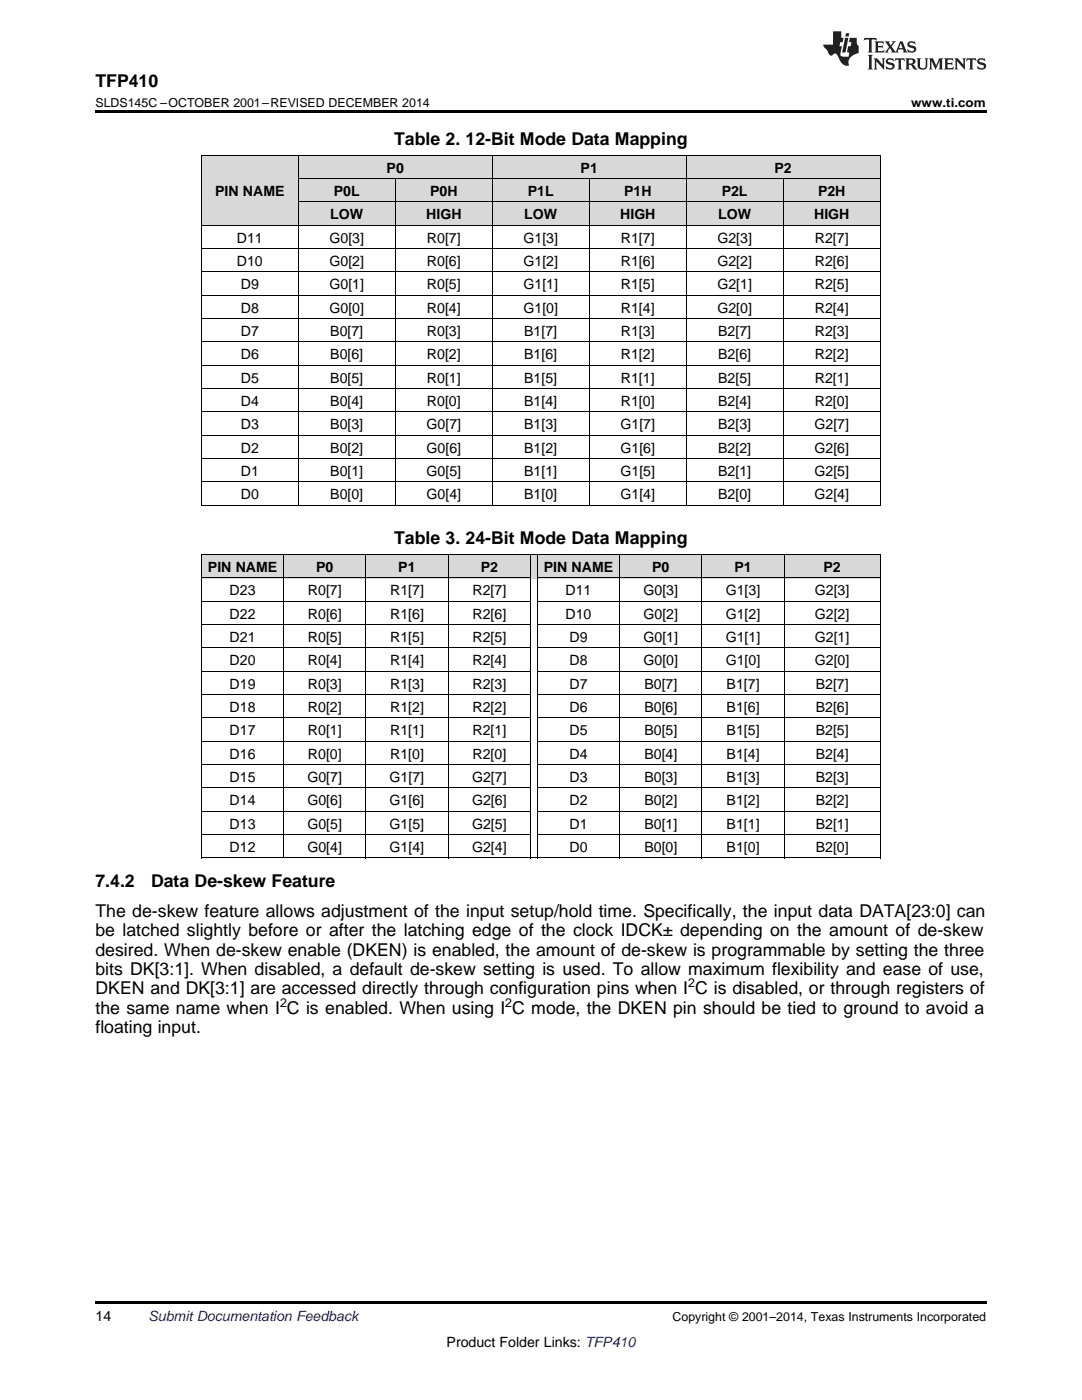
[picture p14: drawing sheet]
<svg xmlns="http://www.w3.org/2000/svg" width="216mm" height="279mm" viewBox="0 0 216 279" stroke-linecap="round" stroke-linejoin="round" font-family="sans-serif">
<defs><g id="words">
<g font-size="3.5">
<text x="19" y="17.3">TFP410</text>
<text x="78.6" y="28.9">Table 2. 12-Bit Mode Data Mapping</text>
<text x="78.6" y="108.6">Table 3. 24-Bit Mode Data Mapping</text>
<text x="19" y="177">7.4.2</text>
<text x="30.1" y="177">Data De-skew Feature</text>
<text x="19" y="183">The de-skew feature allows adjustment of the input setup/hold time. Specifically, the input data DATA[23:0] can</text>
<text x="19" y="186.8">be latched slightly before or after the latching edge of the clock IDCK± depending on the amount of de-skew</text>
<text x="19" y="190.7">desired. When de-skew enable (DKEN) is enabled, the amount of de-skew is programmable by setting the three</text>
<text x="19" y="194.6">bits DK[3:1]. When disabled, a default de-skew setting is used. To allow maximum flexibility and ease of use,</text>
<text x="19" y="198.5">DKEN and DK[3:1] are accessed directly through configuration pins when I C is disabled, or through registers of</text>
<text x="19" y="202.4">the same name when I C is enabled. When using I C mode, the DKEN pin should be tied to ground to avoid a</text>
<text x="19" y="206.2">floating input.</text>
</g>
<g font-size="2.8">
<text x="77.2" y="34.4">P0</text>
<text x="115.9" y="34.4">P1</text>
<text x="154.6" y="34.4">P2</text>
<text x="42.9" y="39.1">PIN NAME</text>
<text x="66.6" y="39.1">P0L</text>
<text x="85.8" y="39.1">P0H</text>
<text x="105.3" y="39.1">P1L</text>
<text x="124.5" y="39.1">P1H</text>
<text x="144" y="39.1">P2L</text>
<text x="163.2" y="39.1">P2H</text>
<text x="65.9" y="43.7">LOW</text>
<text x="85.1" y="43.7">HIGH</text>
<text x="104.6" y="43.7">LOW</text>
<text x="123.8" y="43.7">HIGH</text>
<text x="143.3" y="43.7">LOW</text>
<text x="162.5" y="43.7">HIGH</text>
<text x="47.3" y="48.4">D11</text>
<text x="47.3" y="53.1">D10</text>
<text x="65.8" y="48.4">G0[3]</text>
<text x="65.8" y="53.1">G0[2]</text>
<text x="85.2" y="48.4">R0[7]</text>
<text x="85.2" y="53.1">R0[6]</text>
<text x="104.5" y="48.4">G1[3]</text>
<text x="104.5" y="53.1">G1[2]</text>
<text x="123.9" y="48.4">R1[7]</text>
<text x="123.9" y="53.1">R1[6]</text>
<text x="143.2" y="48.4">G2[3]</text>
<text x="143.2" y="53.1">G2[2]</text>
<text x="162.6" y="48.4">R2[7]</text>
<text x="162.6" y="53.1">R2[6]</text>
<text x="48.1" y="57.7">D9</text>
<text x="65.8" y="57.7">G0[1]</text>
<text x="85.2" y="57.7">R0[5]</text>
<text x="104.5" y="57.7">G1[1]</text>
<text x="123.9" y="57.7">R1[5]</text>
<text x="143.2" y="57.7">G2[1]</text>
<text x="162.6" y="57.7">R2[5]</text>
<text x="48.1" y="62.4">D8</text>
<text x="65.8" y="62.4">G0[0]</text>
<text x="85.2" y="62.4">R0[4]</text>
<text x="104.5" y="62.4">G1[0]</text>
<text x="123.9" y="62.4">R1[4]</text>
<text x="143.2" y="62.4">G2[0]</text>
<text x="162.6" y="62.4">R2[4]</text>
<text x="48.1" y="67">D7</text>
<text x="48.1" y="71.7">D6</text>
<text x="65.9" y="67">B0[7]</text>
<text x="65.9" y="71.7">B0[6]</text>
<text x="85.2" y="67">R0[3]</text>
<text x="85.2" y="71.7">R0[2]</text>
<text x="104.6" y="67">B1[7]</text>
<text x="104.6" y="71.7">B1[6]</text>
<text x="123.9" y="67">R1[3]</text>
<text x="123.9" y="71.7">R1[2]</text>
<text x="143.3" y="67">B2[7]</text>
<text x="143.3" y="71.7">B2[6]</text>
<text x="162.6" y="67">R2[3]</text>
<text x="162.6" y="71.7">R2[2]</text>
<text x="48.1" y="76.3">D5</text>
<text x="65.9" y="76.3">B0[5]</text>
<text x="85.2" y="76.3">R0[1]</text>
<text x="104.6" y="76.3">B1[5]</text>
<text x="123.9" y="76.3">R1[1]</text>
<text x="143.3" y="76.3">B2[5]</text>
<text x="162.6" y="76.3">R2[1]</text>
<text x="48.1" y="81">D4</text>
<text x="65.9" y="81">B0[4]</text>
<text x="85.2" y="81">R0[0]</text>
<text x="104.6" y="81">B1[4]</text>
<text x="123.9" y="81">R1[0]</text>
<text x="143.3" y="81">B2[4]</text>
<text x="162.6" y="81">R2[0]</text>
<text x="48.1" y="85.7">D3</text>
<text x="65.9" y="85.7">B0[3]</text>
<text x="85.1" y="85.7">G0[7]</text>
<text x="104.6" y="85.7">B1[3]</text>
<text x="123.8" y="85.7">G1[7]</text>
<text x="143.3" y="85.7">B2[3]</text>
<text x="162.5" y="85.7">G2[7]</text>
<text x="48.1" y="90.3">D2</text>
<text x="48.1" y="95">D1</text>
<text x="65.9" y="90.3">B0[2]</text>
<text x="65.9" y="95">B0[1]</text>
<text x="85.1" y="90.3">G0[6]</text>
<text x="85.1" y="95">G0[5]</text>
<text x="104.6" y="90.3">B1[2]</text>
<text x="104.6" y="95">B1[1]</text>
<text x="123.8" y="90.3">G1[6]</text>
<text x="123.8" y="95">G1[5]</text>
<text x="143.3" y="90.3">B2[2]</text>
<text x="143.3" y="95">B2[1]</text>
<text x="162.5" y="90.3">G2[6]</text>
<text x="162.5" y="95">G2[5]</text>
<text x="48.1" y="99.6">D0</text>
<text x="65.9" y="99.6">B0[0]</text>
<text x="85.1" y="99.6">G0[4]</text>
<text x="104.6" y="99.6">B1[0]</text>
<text x="123.8" y="99.6">G1[4]</text>
<text x="143.3" y="99.6">B2[0]</text>
<text x="162.5" y="99.6">G2[4]</text>
<text x="41.5" y="114.1">PIN NAME</text>
<text x="45.8" y="118.8">D23</text>
<text x="61.5" y="118.8">R0[7]</text>
<text x="63.1" y="114.1">P0</text>
<text x="77.9" y="118.8">R1[7]</text>
<text x="79.5" y="114.1">P1</text>
<text x="94.3" y="118.8">R2[7]</text>
<text x="95.9" y="114.1">P2</text>
<text x="108.5" y="114.1">PIN NAME</text>
<text x="112.9" y="118.8">D11</text>
<text x="128.4" y="118.8">G0[3]</text>
<text x="130.1" y="114.1">P0</text>
<text x="144.8" y="118.8">G1[3]</text>
<text x="146.5" y="114.1">P1</text>
<text x="162.6" y="118.8">G2[3]</text>
<text x="164.3" y="114.1">P2</text>
<text x="45.8" y="123.4">D22</text>
<text x="61.5" y="123.4">R0[6]</text>
<text x="77.9" y="123.4">R1[6]</text>
<text x="94.3" y="123.4">R2[6]</text>
<text x="112.9" y="123.4">D10</text>
<text x="128.4" y="123.4">G0[2]</text>
<text x="144.8" y="123.4">G1[2]</text>
<text x="162.6" y="123.4">G2[2]</text>
<text x="45.8" y="128.1">D21</text>
<text x="61.5" y="128.1">R0[5]</text>
<text x="77.9" y="128.1">R1[5]</text>
<text x="94.3" y="128.1">R2[5]</text>
<text x="113.6" y="128.1">D9</text>
<text x="128.4" y="128.1">G0[1]</text>
<text x="144.8" y="128.1">G1[1]</text>
<text x="162.6" y="128.1">G2[1]</text>
<text x="45.8" y="132.8">D20</text>
<text x="45.8" y="137.4">D19</text>
<text x="61.5" y="132.8">R0[4]</text>
<text x="61.5" y="137.4">R0[3]</text>
<text x="77.9" y="132.8">R1[4]</text>
<text x="77.9" y="137.4">R1[3]</text>
<text x="94.3" y="132.8">R2[4]</text>
<text x="94.3" y="137.4">R2[3]</text>
<text x="113.6" y="132.8">D8</text>
<text x="113.6" y="137.4">D7</text>
<text x="128.4" y="132.8">G0[0]</text>
<text x="128.6" y="137.4">B0[7]</text>
<text x="144.8" y="132.8">G1[0]</text>
<text x="145" y="137.4">B1[7]</text>
<text x="162.6" y="132.8">G2[0]</text>
<text x="162.8" y="137.4">B2[7]</text>
<text x="45.8" y="142.1">D18</text>
<text x="61.5" y="142.1">R0[2]</text>
<text x="77.9" y="142.1">R1[2]</text>
<text x="94.3" y="142.1">R2[2]</text>
<text x="113.6" y="142.1">D6</text>
<text x="128.6" y="142.1">B0[6]</text>
<text x="145" y="142.1">B1[6]</text>
<text x="162.8" y="142.1">B2[6]</text>
<text x="45.8" y="146.7">D17</text>
<text x="61.5" y="146.7">R0[1]</text>
<text x="77.9" y="146.7">R1[1]</text>
<text x="94.3" y="146.7">R2[1]</text>
<text x="113.6" y="146.7">D5</text>
<text x="128.6" y="146.7">B0[5]</text>
<text x="145" y="146.7">B1[5]</text>
<text x="162.8" y="146.7">B2[5]</text>
<text x="45.8" y="151.4">D16</text>
<text x="61.5" y="151.4">R0[0]</text>
<text x="77.9" y="151.4">R1[0]</text>
<text x="94.3" y="151.4">R2[0]</text>
<text x="113.6" y="151.4">D4</text>
<text x="128.6" y="151.4">B0[4]</text>
<text x="145" y="151.4">B1[4]</text>
<text x="162.8" y="151.4">B2[4]</text>
<text x="45.8" y="156">D15</text>
<text x="45.8" y="160.7">D14</text>
<text x="61.3" y="156">G0[7]</text>
<text x="61.3" y="160.7">G0[6]</text>
<text x="77.8" y="156">G1[7]</text>
<text x="77.8" y="160.7">G1[6]</text>
<text x="94.2" y="156">G2[7]</text>
<text x="94.2" y="160.7">G2[6]</text>
<text x="113.6" y="156">D3</text>
<text x="113.6" y="160.7">D2</text>
<text x="128.6" y="156">B0[3]</text>
<text x="128.6" y="160.7">B0[2]</text>
<text x="145" y="156">B1[3]</text>
<text x="145" y="160.7">B1[2]</text>
<text x="162.8" y="156">B2[3]</text>
<text x="162.8" y="160.7">B2[2]</text>
<text x="45.8" y="165.3">D13</text>
<text x="61.3" y="165.3">G0[5]</text>
<text x="77.8" y="165.3">G1[5]</text>
<text x="94.2" y="165.3">G2[5]</text>
<text x="113.6" y="165.3">D1</text>
<text x="128.6" y="165.3">B0[1]</text>
<text x="145" y="165.3">B1[1]</text>
<text x="162.8" y="165.3">B2[1]</text>
<text x="45.8" y="170">D12</text>
<text x="61.3" y="170">G0[4]</text>
<text x="77.8" y="170">G1[4]</text>
<text x="94.2" y="170">G2[4]</text>
<text x="113.6" y="170">D0</text>
<text x="128.6" y="170">B0[0]</text>
<text x="145" y="170">B1[0]</text>
<text x="162.8" y="170">B2[0]</text>
<text x="19" y="263.6">14</text>
<text x="89.1" y="268.9">Product Folder Links: TFP410</text>
</g>
<text font-size="2.8" fill="#0000c8" x="29.6" y="263.6">Submit Documentation Feedback</text>
<g font-size="2.5">
<text x="19" y="21.4">SLDS145C –OCTOBER 2001–REVISED DECEMBER 2014</text>
<text x="181.8" y="21.4">www.ti.com</text>
<text x="137.3" y="197.1">2</text>
<text x="55.9" y="200.9">2</text>
<text x="100.8" y="200.9">2</text>
<text x="134.2" y="263.6">Copyright © 2001–2014, Texas Instruments Incorporated</text>
</g>
</g></defs>
<g fill="#d8d8d8">
<path d="M40.2 110.7h16.4v4.7h-16.4z"/>
<path d="M56.6 110.7h16.4v4.7h-16.4z"/>
<path d="M73 110.7h16.5v4.7h-16.5z"/>
<path d="M89.5 110.7h16.4v4.7h-16.4z"/>
<path d="M105.9 110.7h1.3v4.7h-1.3z"/>
<path d="M107.2 110.7h16.5v4.7h-16.5z"/>
<path d="M123.7 110.7h16.4v4.7h-16.4z"/>
<path d="M140.1 110.7h16.4v4.7h-16.4z"/>
<path d="M156.5 110.7h19.1v4.7h-19.1z"/>
<path d="M40.2 31h19.3v14h-19.3z"/>
<path d="M59.5 40.4h19.4v4.6h-19.4z"/>
<path d="M78.9 40.4h19.3v4.6h-19.3z"/>
<path d="M98.2 40.4h19.4v4.6h-19.4z"/>
<path d="M117.6 40.4h19.3v4.6h-19.3z"/>
<path d="M136.9 40.4h19.4v4.6h-19.4z"/>
<path d="M156.3 40.4h19.3v4.6h-19.3z"/>
<path d="M59.5 35.7h19.4v4.7h-19.4z"/>
<path d="M78.9 35.7h19.3v4.7h-19.3z"/>
<path d="M98.2 35.7h19.4v4.7h-19.4z"/>
<path d="M117.6 35.7h19.3v4.7h-19.3z"/>
<path d="M136.9 35.7h19.4v4.7h-19.4z"/>
<path d="M156.3 35.7h19.3v4.7h-19.3z"/>
<path d="M59.5 31h19.4v4.7h-19.4z"/>
<path d="M78.9 31h19.3v4.7h-19.3z"/>
<path d="M98.2 31h19.4v4.7h-19.4z"/>
<path d="M117.6 31h19.3v4.7h-19.3z"/>
<path d="M136.9 31h19.4v4.7h-19.4z"/>
<path d="M156.3 31h19.3v4.7h-19.3z"/>
</g>
<path d="M19 22h177.8v.5h-177.8zM105.9 110.6h1.3v.1h-1.3zM40.2 171.2l.1 .1zM72.9 171.2l.1 .1zM89.4 171.2l.1 .1zM105.8 171.2l.1 .1zM107.1 171.2l.1 .1zM123.6 171.2l.1 .1zM140 171.2l.1 .1zM156.4 171.2l.1 .1zM175.5 171.2l.1 .1zM19 259.7h177.8v.5h-177.8z" fill="#000"/>
<g fill="none" stroke="#000" stroke-width=".2">
<path d="M40.2 31h135.4M40.3 31v69.9M59.5 31v69.9M59.5 35.6h116.1M78.9 35.7v65.2M98.2 31v69.9M117.6 35.7v65.2M136.9 31v69.9M156.3 35.7v65.2M175.6 31v69.9M40.2 58.9h135.4M40.2 54.3h135.4"/>
<path d="M40.2 49.6h135.4M40.2 45h135.4M59.5 40.3h116.1M40.2 77.6h135.4M40.2 72.9h135.4M40.2 68.2h135.4M40.2 63.6h135.4M40.2 96.2h135.4M40.2 91.5h135.4M40.2 86.9h135.4M40.2 82.2h135.4M40.2 120h65.7"/>
<path d="M40.2 115.3h65.7M40.2 110.7h65.7M40.2 100.8h135.4M40.3 110.7v60.6M56.6 110.7v60.6M73 110.7v60.6M89.4 110.7v60.6M105.8 110.7v60.6M107.2 110.7v60.6M107.2 120h68.4M107.2 115.3h68.4M107.2 110.7h68.4"/>
<path d="M123.6 110.7v60.6M140 110.7v60.6M156.4 110.7v60.6M175.6 110.7v60.6M40.2 138.6h65.7M40.2 134h65.7M40.2 129.3h65.7M40.2 124.7h65.7M107.2 138.6h68.4M107.2 134h68.4M107.2 129.3h68.4M107.2 124.7h68.4"/>
<path d="M40.2 157.3h65.7M40.2 152.6h65.7M40.2 147.9h65.7M40.2 143.3h65.7M107.2 157.3h68.4M107.2 152.6h68.4M107.2 147.9h68.4M107.2 143.3h68.4M40.2 171.2h135.4M40.2 166.6h65.7M40.2 161.9h65.7M107.2 166.6h68.4"/>
<path d="M107.2 161.9h68.4"/>
</g>
<g fill="#231f20">
<path d="M172.5 7.6l-.1 .5 .4-.2h.6v.1v2.1l-.2 .4h.9l-.2-.4v-2.1l.1-.1h.5l.5 .2-.2-.5zM174.5 8.3l.2 .3v1.5l-.2 .4h1.8l.2-.6a1.04 1.04 0 0 1-1.3 .2v-.7h.6l.3 .2v-.6l-.3 .2h-.6v-.6l.8-.1 .4 .3-.2-.5zM176.5 8.3l.9 1.1-.9 1.1h.8l-.2-.2 .4-.7 .5 .7-.2 .2h1.5l-.2-.2 .2-.4h.9l.1 .4-.2 .2h1l-.3-.3-.7-1.9h-.5l-.9 2-.8-1 .9-1h-.8l.1 .3-.4 .5-.3-.6 .1-.2zM179.7 8.6l.4 1h-.7zM181.3 8.4a.63 .63 0 0 0-.2 .7 .63 .63 0 0 0 .6 .4l.6 .2 .1 .2a.75 .75 0 0 1-.7 .4 .75 .75 0 0 1-.6-.5l.1 .7 .1-.1a1.11 1.11 0 0 0 1.5-.6 1.13 1.13 0 0 0-1.2-.8l-.1-.4a1.04 1.04 0 0 1 1.2 .2l-.2-.5-.2 .1-.4-.2zM173.2 10.9l.2 .4v2.2l-.2 .4h1l-.3-.4v-2.2l.3-.4zM174.3 11.6l.3 .4v1.5l-.3 .4h.8l-.2-.4v-1.3l1.5 1.7v-1.9l.2-.4h-.7l.2 .4v.9l-1.1-1.3zM177 11.8a.62 .62 0 0 0-.2 .7 .62 .62 0 0 0 .6 .4l.6 .1 .1 .3a.76 .76 0 0 1-.7 .3 .76 .76 0 0 1-.7-.4l.2 .7 .1-.1a1.11 1.11 0 0 0 1.5-.6 1.13 1.13 0 0 0-1.2-.8l-.1-.4a1.04 1.04 0 0 1 1.2 .2l-.2-.6-.2 .1-.5-.1zM178.7 11.6l-.2 .6a.61 .61 0 0 1 .8-.3v1.6l-.2 .4h.9l-.2-.4v-1.6a.63 .63 0 0 1 .7 .3l-.1-.6zM180.6 11.6l.3 .4v1.5l-.3 .4h1l-.2-.2-.1-.8 .6 .2a.76 .76 0 0 0 1.2 .7l-1-1a.58 .58 0 0 0 .6-.5 .58 .58 0 0 0-.5-.6zM181.4 11.9h.1a.45 .45 0 0 1 .5 .1 .45 .45 0 0 1 .1 .5l-.8 .2zM182.9 11.6l.2 .2a2.17 2.17 0 0 0 .3 1.9 .99 .99 0 0 0 1.6-.6v-1.1l.2-.4h-.7l.2 .2a1.92 1.92 0 0 1-.2 1.8 .6 .6 0 0 1-.9-.5v-1.1l.2-.4zM185.4 11.6l.2 .4v1.5l-.2 .4h.7l-.2-.4v-1.4l.8 1.8 .8-1.8v1.4l-.2 .4h.9l-.2-.4v-1.5l.2-.4h-.8l-.6 1.5-.6-1.5zM188.4 11.6l.2 .4v1.5l-.2 .4h1.8l.1-.6a1.04 1.04 0 0 1-1.2 .1v-.6h.5l.4 .2v-.6l-.4 .2h-.5v-.7h.8l.3 .3-.1-.6zM190.5 11.6l.2 .4v1.5l-.2 .4h.7l-.2-.4v-1.3l1.5 1.7v-1.9l.2-.4h-.7l.2 .4v.9l-1.1-1.3zM192.9 11.6l-.1 .6a.61 .61 0 0 1 .7-.3l.1 1.6-.3 .4h1l-.3-.4 .1-1.6a.63 .63 0 0 1 .7 .3l-.1-.6zM195.2 11.8a.62 .62 0 0 0-.2 .7 .62 .62 0 0 0 .6 .4l.6 .1 .1 .3a.76 .76 0 0 1-.7 .3 .76 .76 0 0 1-.6-.4l.1 .7 .1-.1a1.11 1.11 0 0 0 1.6-.6 1.13 1.13 0 0 0-1.3-.8l-.1-.4a1.04 1.04 0 0 1 1.2 .2l-.1-.6-.2 .1-.5-.1z"/>
<path d="M166.2 6.3v2.6h-1.9v.4l.8 .9a.91 .91 0 0 0 1 .8 .56 .56 0 0 1 .5-.3 .56 .56 0 0 1 .5 .3l.4 .8a1.53 1.53 0 0 0 1.9 1.2 1.54 1.54 0 0 1 1-2.1l.9-.3v-1.4a1.52 1.52 0 0 1-.4-1.6h-1.3l-.2 .8h.5l-.2 .8h-.5l-.1 1v.2l.4 .1-.2 .8a1.93 1.93 0 0 1-1.6-.3l.3-1.8h-.5l.2-.8h.4l.2-.8h-.4v-1.3zM168.6 7.6l-.6 2.9h.7l.6-2.9zM168.8 6.6l-.1 .7h.6l.2-.7z"/>
</g>
<use href="#words"/>
</svg>
